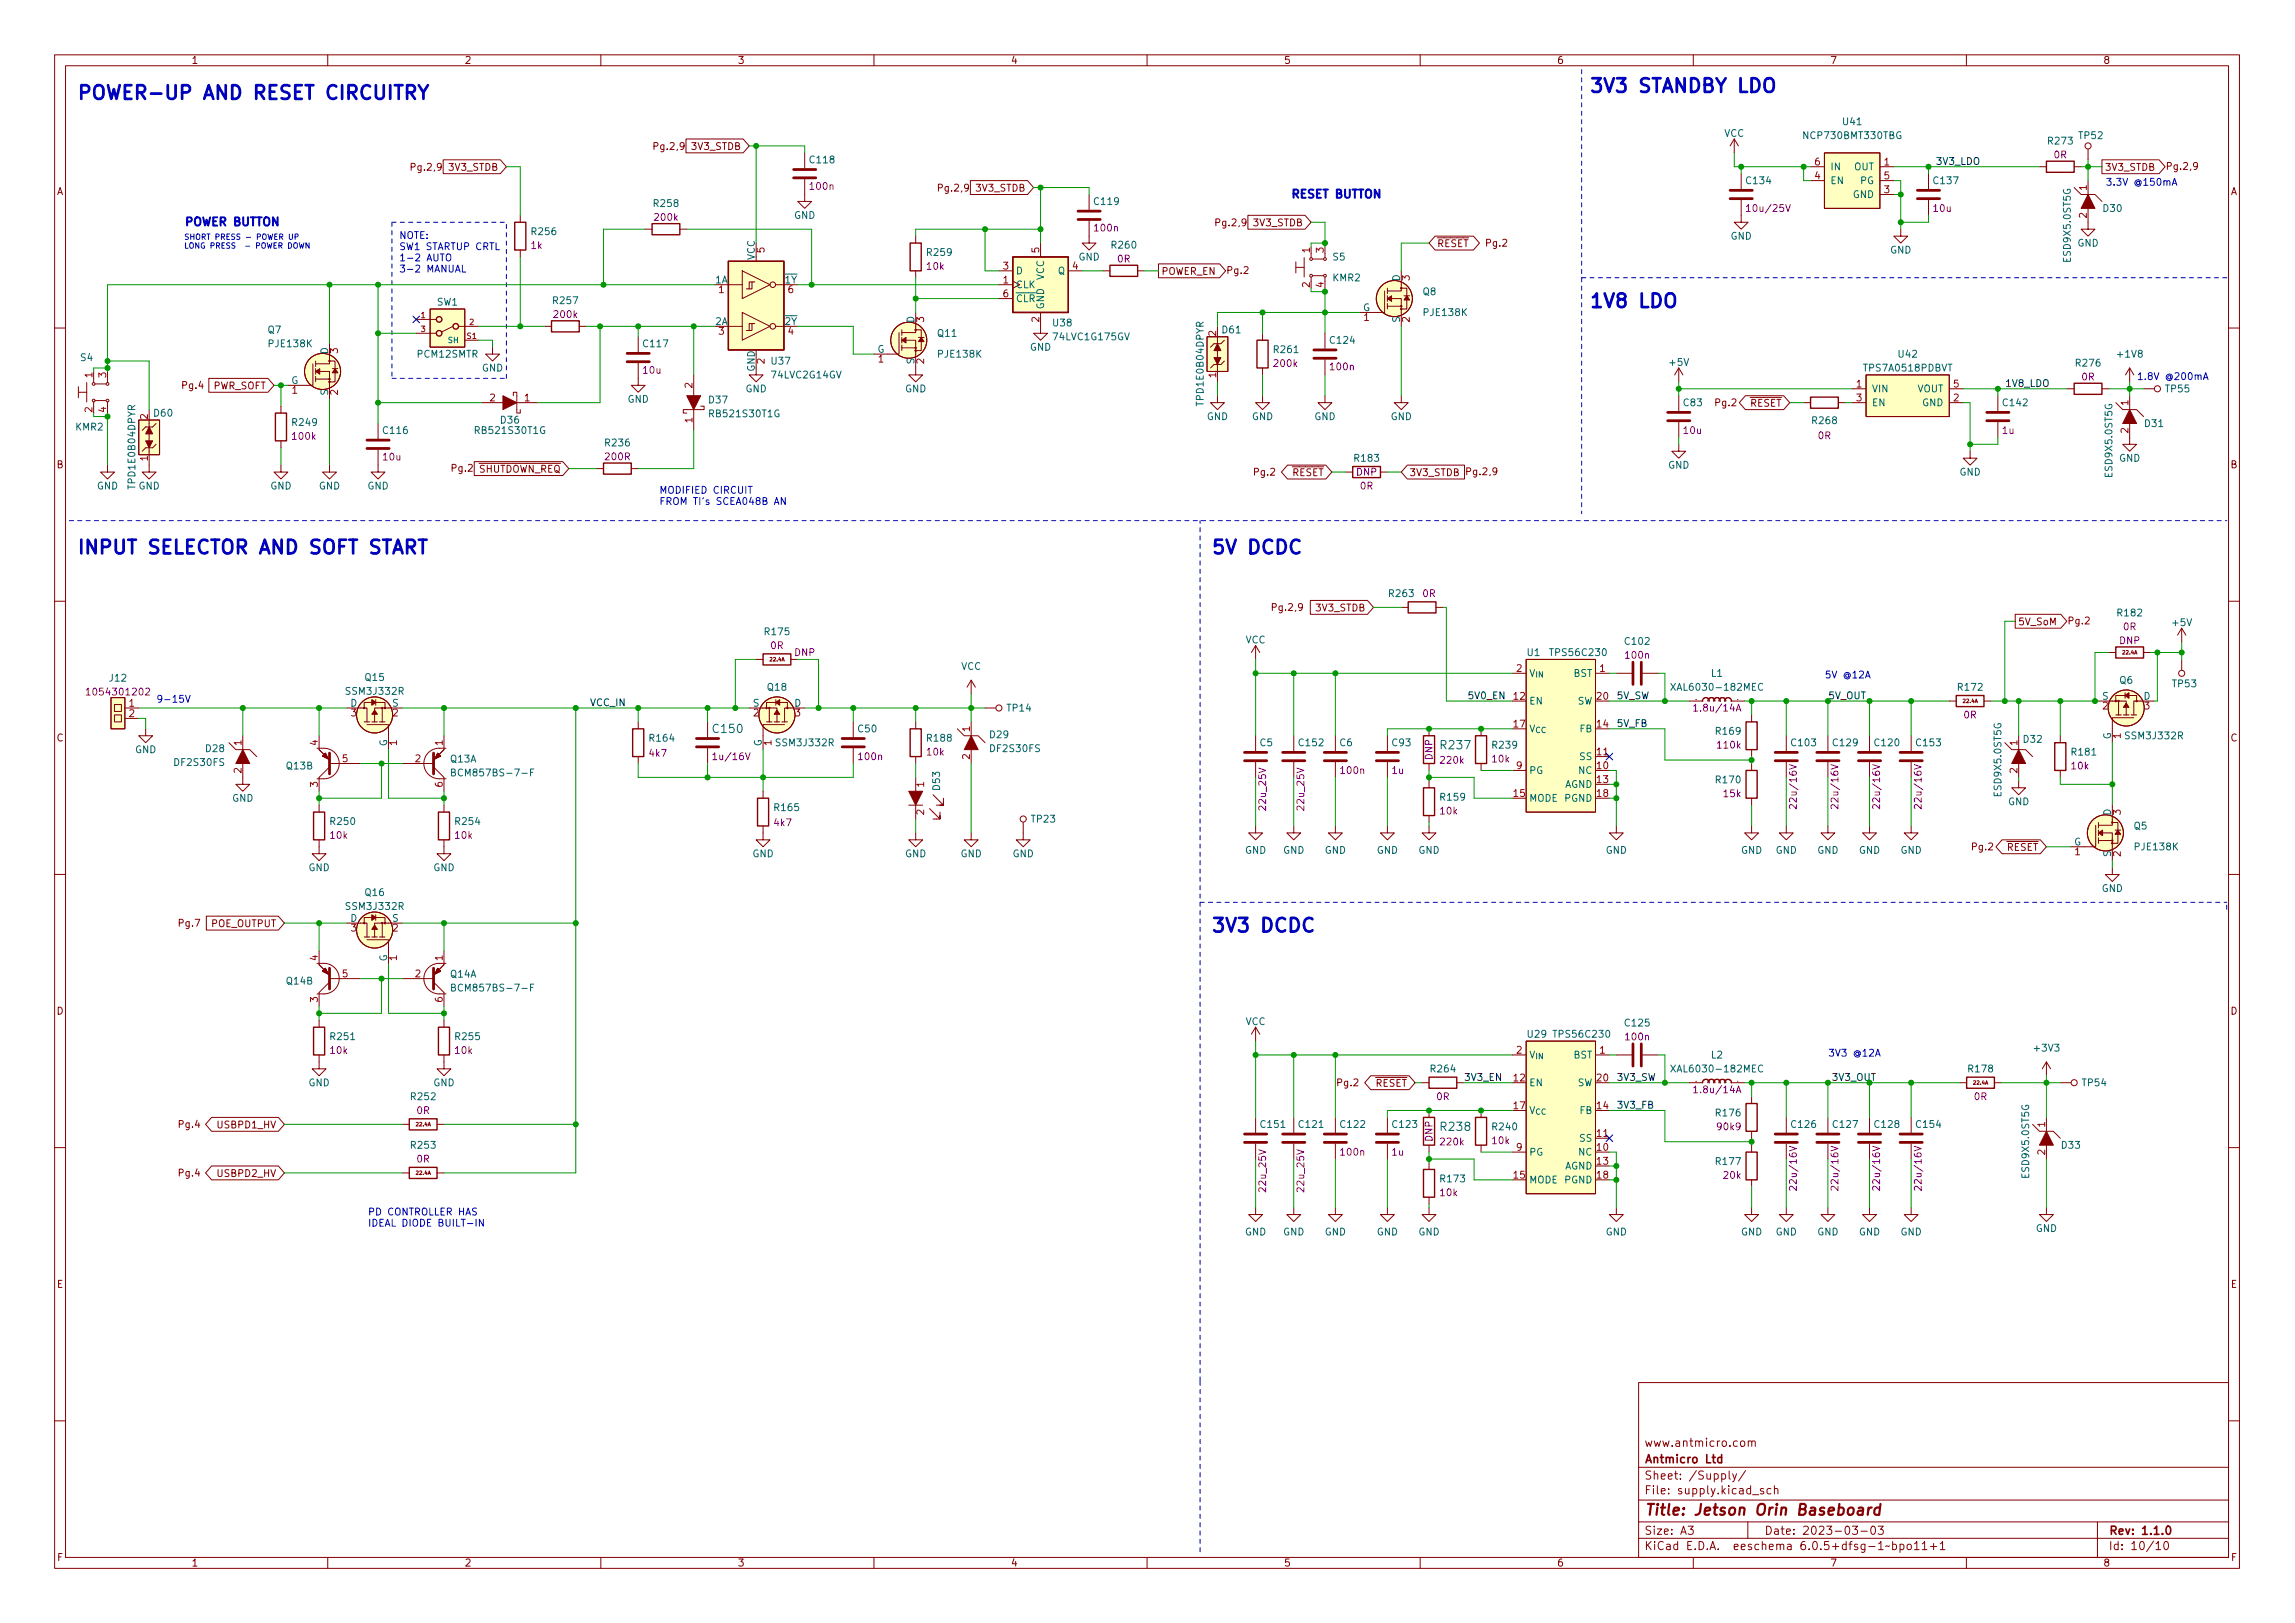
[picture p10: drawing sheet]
<svg xmlns="http://www.w3.org/2000/svg" width="420mm" height="297mm" viewBox="0 0 420 297" stroke-linecap="round" stroke-linejoin="round" font-family="sans-serif">
<defs><g id="words">
<g font-size="3.5" fill="#0000c2">
<text x="290.8" y="16.9">3V3 STANDBY LDO</text>
<text x="14" y="18.2">POWER-UP AND RESET CIRCUITRY</text>
<text x="290.8" y="56.3">1V8 LDO</text>
<text x="14" y="101.4">INPUT SELECTOR AND SOFT START</text>
<text x="221.6" y="101.4">5V DCDC</text>
<text x="221.6" y="170.6">3V3 DCDC</text>
</g>
<text font-size="2.8" fill="#840000" x="301" y="277.3">Title: Jetson Orin Baseboard</text>
<g font-size="2.1" fill="#0000c2">
<text x="33.7" y="41.3">POWER BUTTON</text>
<text x="236.2" y="36.3">RESET BUTTON</text>
</g>
<g font-size="2.1" fill="#006464">
<text x="130.7" y="134.1">C150</text>
<text x="263.9" y="137.1">R237</text>
<text x="263.9" y="207">R238</text>
</g>
<g font-size="2.1" fill="#840000">
<text x="301" y="267.8">Antmicro Ltd</text>
<text x="301" y="264.8">www.antmicro.com</text>
<text x="301" y="273.5">File: supply.kicad_sch</text>
<text x="301" y="270.8">Sheet: /Supply/</text>
<text x="301" y="280.9">Size: A3</text>
<text x="323" y="280.9">Date: 2023-03-03</text>
<text x="386" y="280.9">Rev: 1.1.0</text>
<text x="301" y="283.7">KiCad E.D.A. eeschema 6.0.5+dfsg-1~bpo11+1</text>
<text x="386" y="283.7">Id: 10/10</text>
</g>
<g font-size="1.8" fill="#840000">
<text x="35" y="11.7">1</text>
<text x="85" y="11.7">2</text>
<text x="135" y="11.7">3</text>
<text x="185" y="11.7">4</text>
<text x="235" y="11.7">5</text>
<text x="285" y="11.7">6</text>
<text x="335" y="11.7">7</text>
<text x="385" y="11.7">8</text>
<text x="119.8" y="27.4">Pg.2,9</text>
<text x="126.8" y="27.4">3V3_STDB</text>
<text x="10.3" y="35.7">A</text>
<text x="75.4" y="31.2">Pg.2,9</text>
<text x="82.3" y="31.2">3V3_STDB</text>
<text x="171.9" y="35">Pg.2,9</text>
<text x="178.9" y="35.1">3V3_STDB</text>
<text x="385.3" y="31.2">3V3_STDB</text>
<text x="396.9" y="31.1">Pg.2,9</text>
<text x="408.3" y="35.7">A</text>
<text x="222.7" y="41.4">Pg.2,9</text>
<text x="229.7" y="41.4">3V3_STDB</text>
<text x="263.1" y="45.2">~{RESET} Pg.2</text>
<text x="212.6" y="50.3">POWER_EN</text>
<text x="224.7" y="50.1">Pg.2</text>
<text x="33.4" y="71.2">Pg.4</text>
<text x="38.9" y="71.2">PWR_SOFT</text>
<text x="314.1" y="74.3">Pg.2</text>
<text x="319" y="74.4">~{RESET}</text>
<text x="10.3" y="85.7">B</text>
<text x="82.7" y="86.3">Pg.2~{SHUTDOWN_REQ}</text>
<text x="229.6" y="87">Pg.2</text>
<text x="235.1" y="87.1">~{RESET}</text>
<text x="258" y="87.1">3V3_STDB</text>
<text x="268.6" y="87">Pg.2,9</text>
<text x="408.3" y="85.7">B</text>
<text x="233.1" y="111.8">Pg.2,9</text>
<text x="241.1" y="111.9">3V3_STDB</text>
<text x="369.4" y="114.4">5V_SoM</text>
<text x="378.8" y="114.3">Pg.2</text>
<text x="10.3" y="135.7">C</text>
<text x="408.3" y="135.7">C</text>
<text x="361.1" y="155.6">Pg.2</text>
<text x="365.9" y="155.7">~{RESET}</text>
<text x="32.8" y="169.6">Pg.7</text>
<text x="38.7" y="169.7">POE_OUTPUT</text>
<text x="10.3" y="185.7">D</text>
<text x="408.3" y="185.7">D</text>
<text x="244.9" y="198.8">Pg.2</text>
<text x="250.4" y="198.9">~{RESET}</text>
<text x="32.8" y="206.4">Pg.4</text>
<text x="40" y="206.5">USBPD1_HV</text>
<text x="32.8" y="215.3">Pg.4</text>
<text x="40" y="215.4">USBPD2_HV</text>
<text x="10.4" y="235.7">E</text>
<text x="408.4" y="235.7">E</text>
<text x="10.4" y="285.7">F</text>
<text x="35" y="286.7">1</text>
<text x="85" y="286.7">2</text>
<text x="135" y="286.7">3</text>
<text x="185" y="286.7">4</text>
<text x="235" y="286.7">5</text>
<text x="285" y="286.7">6</text>
<text x="335" y="286.7">7</text>
<text x="385" y="286.7">8</text>
<text x="408.4" y="285.7">F</text>
</g>
<g font-size="1.8" fill="#006464">
<text x="337.5" y="22.9">U41</text>
<text x="148.4" y="29.9">C118</text>
<text x="315.6" y="25">VCC</text>
<text x="330.5" y="25.4">NCP730BMT330TBG</text>
<text x="375.1" y="26.4">R273</text>
<text x="380.7" y="25.4">TP52</text>
<text x="319.8" y="33.7">C134</text>
<text x="335" y="33.7">EN</text>
<text x="335" y="31.2">IN</text>
<text x="339.4" y="31.2">OUT</text>
<text x="340.6" y="33.7">PG</text>
<text x="354.1" y="33.7">C137</text>
<text x="119.8" y="37.9">R258</text>
<text x="145.4" y="40">GND</text>
<text x="200.4" y="37.5">C119</text>
<text x="339.2" y="36.2">GND</text>
<text x="385.1" y="38.8">D30</text>
<text x="97.4" y="43">R256</text>
<text x="138.2" y="47.6" transform="rotate(-90 138.2 47.6)">VCC</text>
<text x="169.8" y="46.8">R259</text>
<text x="197.4" y="47.7">GND</text>
<text x="203.6" y="45.5">R260</text>
<text x="244" y="47.7">S5</text>
<text x="316.8" y="43.9">GND</text>
<text x="346" y="46.4">GND</text>
<text x="379.1" y="47.7" transform="rotate(-90 379.1 47.7)">ESD9X5.0ST5G</text>
<text x="380.3" y="45.1">GND</text>
<text x="130.9" y="51.9">1A</text>
<text x="143" y="51.9">~{1Y}</text>
<text x="185.9" y="52.7">CLK</text>
<text x="185.9" y="50.2">D</text>
<text x="191.1" y="51.3" transform="rotate(-90 191.1 51.3)">VCC</text>
<text x="193.7" y="50.2">Q</text>
<text x="244" y="51.5">KMR2</text>
<text x="256.3" y="51.5" transform="rotate(-90 256.3 51.5)">D</text>
<text x="80" y="55.9">SW1</text>
<text x="101.4" y="55.6">R257</text>
<text x="130.9" y="59.5">2A</text>
<text x="143" y="59.5">~{2Y}</text>
<text x="167.4" y="59.1" transform="rotate(-90 167.4 59.1)">D</text>
<text x="185.9" y="55.3">~{CLR}</text>
<text x="191.1" y="56.7" transform="rotate(-90 191.1 56.7)">GND</text>
<text x="192.9" y="59.7">U38</text>
<text x="249.5" y="56.9">G</text>
<text x="256.3" y="59" transform="rotate(-90 256.3 59)">S</text>
<text x="260.5" y="54">Q8</text>
<text x="260.8" y="57.8">PJE138K</text>
<text x="49.1" y="61">Q7</text>
<text x="49.3" y="63.5">PJE138K</text>
<text x="60.1" y="64.8" transform="rotate(-90 60.1 64.8)">D</text>
<text x="76.5" y="65.4">PCM12SMTR</text>
<text x="117.9" y="63.5">C117</text>
<text x="160.6" y="64.6">G</text>
<text x="171.7" y="61.6">Q11</text>
<text x="171.9" y="65.4">PJE138K</text>
<text x="188.5" y="64.2">GND</text>
<text x="193" y="62.3">74LVC1G175GV</text>
<text x="223.8" y="61">D61</text>
<text x="233.3" y="64.6">R261</text>
<text x="243.6" y="62.9">C124</text>
<text x="347.6" y="65.4">U42</text>
<text x="387.8" y="65.4">+1V8</text>
<text x="14.8" y="66.1">S4</text>
<text x="53.3" y="70.3">G</text>
<text x="88.2" y="68">GND</text>
<text x="136.5" y="71.8">GND</text>
<text x="138.2" y="68" transform="rotate(-90 138.2 68)">GND</text>
<text x="141.3" y="66.7">U37</text>
<text x="141.4" y="69.2">74LVC2G14GV</text>
<text x="165.7" y="71.8">GND</text>
<text x="167.4" y="66.7" transform="rotate(-90 167.4 66.7)">S</text>
<text x="305.7" y="66.9">+5V</text>
<text x="341.4" y="68">TPS7A0518PDBVT</text>
<text x="342.6" y="71.8">VIN</text>
<text x="350.9" y="71.8">VOUT</text>
<text x="380.2" y="67.1">R276</text>
<text x="396.5" y="71.8">TP55</text>
<text x="28.2" y="76.2">D60</text>
<text x="53.6" y="77.9">R249</text>
<text x="60.1" y="72.4" transform="rotate(-90 60.1 72.4)">S</text>
<text x="91.7" y="77.5">D36</text>
<text x="114.9" y="73.7">GND</text>
<text x="129.8" y="73.8">D37</text>
<text x="130.2" y="76.4">RB521S30T1G</text>
<text x="220.3" y="73.7" transform="rotate(-90 220.3 73.7)">TPD1E0B04DPYR</text>
<text x="220.9" y="76.9">GND</text>
<text x="229.2" y="76.9">GND</text>
<text x="240.6" y="76.9">GND</text>
<text x="254.6" y="76.9">GND</text>
<text x="308.3" y="74.3">C83</text>
<text x="331.9" y="77.6">R268</text>
<text x="342.6" y="74.3">EN</text>
<text x="351.9" y="74.3">GND</text>
<text x="366.8" y="74.3">C142</text>
<text x="13.9" y="78.8">KMR2</text>
<text x="70.3" y="79.4">C116</text>
<text x="87.3" y="79.4">RB521S30T1G</text>
<text x="110.9" y="81.7">R236</text>
<text x="392.7" y="78.1">D31</text>
<text x="17.7" y="89.6">GND</text>
<text x="24.8" y="89" transform="rotate(-90 24.8 89)">TPD1E0B04DPYR</text>
<text x="25.3" y="89.6">GND</text>
<text x="49.5" y="89.6">GND</text>
<text x="58.4" y="89.6">GND</text>
<text x="67.2" y="89.6">GND</text>
<text x="248.1" y="84.5">R183</text>
<text x="305.4" y="85.8">GND</text>
<text x="358.7" y="87">GND</text>
<text x="386.7" y="87.1" transform="rotate(-90 386.7 87.1)">ESD9X5.0ST5G</text>
<text x="387.9" y="84.5">GND</text>
<text x="254.4" y="109.3">R263</text>
<text x="387.8" y="112.8">R182</text>
<text x="140.1" y="116.2">R175</text>
<text x="228" y="117.7">VCC</text>
<text x="297.6" y="118">C102</text>
<text x="397.8" y="114.6">+5V</text>
<text x="20.1" y="124.7">J12</text>
<text x="66.9" y="124.6">Q15</text>
<text x="175.9" y="122.6">VCC</text>
<text x="279.6" y="120.1">U1</text>
<text x="284.1" y="120.1">TPS56C230</text>
<text x="288.1" y="123.9">BST</text>
<text x="313.3" y="123.9">L1</text>
<text x="388.1" y="125.1">Q6</text>
<text x="397.8" y="125.8">TP53</text>
<text x="63.6" y="127.1">SSM3J332R</text>
<text x="64.1" y="129.3">D</text>
<text x="71.8" y="129.3">S</text>
<text x="137.8" y="129.3">S</text>
<text x="140.6" y="126.4">Q18</text>
<text x="145.4" y="129.3">D</text>
<text x="184.4" y="130.2">TP14</text>
<text x="279.9" y="128.9">EN</text>
<text x="288.7" y="128.9">SW</text>
<text x="306.9" y="126.4">XAL6030-182MEC</text>
<text x="358.6" y="126.4">R172</text>
<text x="384.9" y="128.1">S</text>
<text x="392.4" y="128.1">D</text>
<text x="24.7" y="137.8">GND</text>
<text x="37.7" y="137.6">D28</text>
<text x="70.9" y="136.6" transform="rotate(-90 70.9 136.6)">G</text>
<text x="119" y="135.7">R164</text>
<text x="139.4" y="136.6" transform="rotate(-90 139.4 136.6)">G</text>
<text x="142.3" y="136.6">SSM3J332R</text>
<text x="157.1" y="134">C50</text>
<text x="169.8" y="135.7">R188</text>
<text x="181.3" y="135.1">D29</text>
<text x="181.4" y="137.6">DF2S30FS</text>
<text x="230.7" y="136.6">C5</text>
<text x="237.9" y="136.6">C152</text>
<text x="245.3" y="136.6">C6</text>
<text x="254.9" y="136.6">C93</text>
<text x="273.3" y="137">R239</text>
<text x="289.2" y="134">FB</text>
<text x="314.3" y="134.5">R169</text>
<text x="328.1" y="136.6">C103</text>
<text x="335.7" y="136.6">C129</text>
<text x="343.3" y="136.6">C120</text>
<text x="350.9" y="136.6">C153</text>
<text x="370.5" y="135.9">D32</text>
<text x="386.5" y="135.3" transform="rotate(-90 386.5 135.3)">G</text>
<text x="389.3" y="135.3">SSM3J332R</text>
<text x="32.1" y="140.2">DF2S30FS</text>
<text x="52.5" y="140.8">Q13B</text>
<text x="82.5" y="139.5">Q13A</text>
<text x="83.8" y="142.1">BCM857BS-7-F</text>
<text x="279.9" y="141.6">PG</text>
<text x="289" y="141.6">NC</text>
<text x="289.2" y="139.1">SS</text>
<text x="314.3" y="143.3">R170</text>
<text x="379.4" y="138.3">R181</text>
<text x="42.5" y="146.7">GND</text>
<text x="141.9" y="148.4">R165</text>
<text x="172.1" y="144.6" transform="rotate(-90 172.1 144.6)">D53</text>
<text x="263.8" y="146.5">R159</text>
<text x="279.9" y="146.7">MODE</text>
<text x="286.4" y="144.2">AGND</text>
<text x="286.5" y="146.7">PGND</text>
<text x="366.4" y="145.5" transform="rotate(-90 366.4 145.5)">ESD9X5.0ST5G</text>
<text x="367.6" y="147.4">GND</text>
<text x="386.5" y="149.3" transform="rotate(-90 386.5 149.3)">D</text>
<text x="60.6" y="151">R250</text>
<text x="83.5" y="151">R254</text>
<text x="188.9" y="150.5">TP23</text>
<text x="379.7" y="154.7">G</text>
<text x="390.7" y="151.8">Q5</text>
<text x="391" y="155.6">PJE138K</text>
<text x="56.5" y="159.4">GND</text>
<text x="79.3" y="159.4">GND</text>
<text x="137.7" y="156.9">GND</text>
<text x="165.7" y="156.9">GND</text>
<text x="175.8" y="156.9">GND</text>
<text x="185.4" y="156.9">GND</text>
<text x="227.9" y="156.2">GND</text>
<text x="234.9" y="156.2">GND</text>
<text x="242.5" y="156.2">GND</text>
<text x="252" y="156.2">GND</text>
<text x="259.7" y="156.2">GND</text>
<text x="293.9" y="156.2">GND</text>
<text x="318.7" y="156.2">GND</text>
<text x="325.1" y="156.2">GND</text>
<text x="332.7" y="156.2">GND</text>
<text x="340.3" y="156.2">GND</text>
<text x="347.9" y="156.2">GND</text>
<text x="386.5" y="156.8" transform="rotate(-90 386.5 156.8)">S</text>
<text x="63.6" y="166.5">SSM3J332R</text>
<text x="66.9" y="164">Q16</text>
<text x="384.7" y="163.2">GND</text>
<text x="64.1" y="168.7">D</text>
<text x="71.8" y="168.7">S</text>
<text x="70.9" y="176" transform="rotate(-90 70.9 176)">G</text>
<text x="82.5" y="178.9">Q14A</text>
<text x="52.5" y="180.2">Q14B</text>
<text x="83.8" y="181.4">BCM857BS-7-F</text>
<text x="60.6" y="190.3">R251</text>
<text x="83.5" y="190.3">R255</text>
<text x="228" y="187.6">VCC</text>
<text x="279.7" y="189.9">U29</text>
<text x="284.7" y="189.9">TPS56C230</text>
<text x="297.6" y="187.9">C125</text>
<text x="262" y="196.3">R264</text>
<text x="288.1" y="193.7">BST</text>
<text x="306.9" y="196.3">XAL6030-182MEC</text>
<text x="313.3" y="193.7">L2</text>
<text x="360.5" y="196.3">R178</text>
<text x="372.6" y="192.4">+3V3</text>
<text x="56.5" y="198.8">GND</text>
<text x="75.4" y="201.3">R252</text>
<text x="79.3" y="198.8">GND</text>
<text x="279.9" y="198.8">EN</text>
<text x="288.7" y="198.8">SW</text>
<text x="289.2" y="203.9">FB</text>
<text x="381.3" y="198.8">TP54</text>
<text x="230.9" y="206.4">C151</text>
<text x="237.9" y="206.4">C121</text>
<text x="245.5" y="206.4">C122</text>
<text x="255" y="206.4">C123</text>
<text x="273.3" y="206.8">R240</text>
<text x="289.2" y="209">SS</text>
<text x="314.3" y="204.3">R176</text>
<text x="328.1" y="206.4">C126</text>
<text x="335.7" y="206.4">C127</text>
<text x="343.3" y="206.4">C128</text>
<text x="350.9" y="206.4">C154</text>
<text x="75.4" y="210.2">R253</text>
<text x="279.9" y="211.5">PG</text>
<text x="286.4" y="214">AGND</text>
<text x="289" y="211.5">NC</text>
<text x="314.3" y="213.2">R177</text>
<text x="371.5" y="215.3" transform="rotate(-90 371.5 215.3)">ESD9X5.0ST5G</text>
<text x="377.5" y="210.2">D33</text>
<text x="263.8" y="216.4">R173</text>
<text x="279.9" y="216.6">MODE</text>
<text x="286.5" y="216.6">PGND</text>
<text x="227.9" y="226.1">GND</text>
<text x="234.9" y="226.1">GND</text>
<text x="242.5" y="226.1">GND</text>
<text x="252" y="226.1">GND</text>
<text x="259.7" y="226.1">GND</text>
<text x="293.9" y="226.1">GND</text>
<text x="318.7" y="226.1">GND</text>
<text x="325.1" y="226.1">GND</text>
<text x="332.7" y="226.1">GND</text>
<text x="340.3" y="226.1">GND</text>
<text x="347.9" y="226.1">GND</text>
<text x="372.7" y="225.5">GND</text>
</g>
<g font-size="1.8" fill="#840084">
<text x="376.1" y="29">0R</text>
<text x="148.4" y="34.7">100n</text>
<text x="120" y="40.4">200k</text>
<text x="320.3" y="38.8">10u/25V</text>
<text x="354" y="38.8">10u</text>
<text x="97.2" y="45.6">1k</text>
<text x="200.5" y="42.4">100n</text>
<text x="169.7" y="49.4">10k</text>
<text x="204.6" y="48">0R</text>
<text x="101.5" y="58.2">200k</text>
<text x="117.8" y="68.4">10u</text>
<text x="233.4" y="67.1">200k</text>
<text x="243.7" y="67.8">100n</text>
<text x="381.1" y="69.6">0R</text>
<text x="53.7" y="80.5">100k</text>
<text x="308.3" y="79.4">10u</text>
<text x="332.9" y="80.4">0R</text>
<text x="366.6" y="79.4">1u</text>
<text x="70.2" y="84.3">10u</text>
<text x="110.9" y="84.2">200R</text>
<text x="248.3" y="87">DNP</text>
<text x="249.1" y="89.6">0R</text>
<text x="260.5" y="109.3">0R</text>
<text x="141.1" y="118.8">0R</text>
<text x="388" y="117.9">DNP</text>
<text x="388.8" y="115.3">0R</text>
<text x="145.5" y="120.1">DNP</text>
<text x="297.7" y="120.5">100n</text>
<text x="16.7" y="127.3">1054301202</text>
<text x="310.7" y="130.2">1.8u/14A</text>
<text x="359.5" y="131.5">0R</text>
<text x="314.5" y="137">110k</text>
<text x="118.9" y="138.5">4k7</text>
<text x="131" y="139.1">1u/16V</text>
<text x="157.3" y="139.1">100n</text>
<text x="169.7" y="138.3">10k</text>
<text x="245.6" y="141.6">100n</text>
<text x="254.9" y="141.6">1u</text>
<text x="262.3" y="139.1" transform="rotate(-90 262.3 139.1)">DNP</text>
<text x="263.8" y="139.8">220k</text>
<text x="273.3" y="139.5">10k</text>
<text x="379.3" y="140.8">10k</text>
<text x="231.8" y="148.1" transform="rotate(-90 231.8 148.1)">22u_25V</text>
<text x="238.8" y="148.1" transform="rotate(-90 238.8 148.1)">22u_25V</text>
<text x="263.7" y="149.1">10k</text>
<text x="315.6" y="145.9">15k</text>
<text x="328.9" y="147.4" transform="rotate(-90 328.9 147.4)">22u/16V</text>
<text x="336.5" y="147.4" transform="rotate(-90 336.5 147.4)">22u/16V</text>
<text x="344.2" y="147.4" transform="rotate(-90 344.2 147.4)">22u/16V</text>
<text x="351.8" y="147.4" transform="rotate(-90 351.8 147.4)">22u/16V</text>
<text x="60.5" y="153.5">10k</text>
<text x="83.4" y="153.5">10k</text>
<text x="141.8" y="151.2">4k7</text>
<text x="297.7" y="190.4">100n</text>
<text x="60.5" y="192.9">10k</text>
<text x="83.4" y="192.9">10k</text>
<text x="76.3" y="203.9">0R</text>
<text x="263" y="201.3">0R</text>
<text x="310.7" y="200.1">1.8u/14A</text>
<text x="361.5" y="201.3">0R</text>
<text x="262.3" y="208.9" transform="rotate(-90 262.3 208.9)">DNP</text>
<text x="263.8" y="209.6">220k</text>
<text x="273.3" y="209.4">10k</text>
<text x="314.5" y="206.8">90k9</text>
<text x="76.3" y="212.8">0R</text>
<text x="245.6" y="211.5">100n</text>
<text x="254.9" y="211.5">1u</text>
<text x="315.6" y="215.7">20k</text>
<text x="231.8" y="217.9" transform="rotate(-90 231.8 217.9)">22u_25V</text>
<text x="238.8" y="217.9" transform="rotate(-90 238.8 217.9)">22u_25V</text>
<text x="263.7" y="218.9">10k</text>
<text x="328.9" y="217.2" transform="rotate(-90 328.9 217.2)">22u/16V</text>
<text x="336.5" y="217.2" transform="rotate(-90 336.5 217.2)">22u/16V</text>
<text x="344.2" y="217.2" transform="rotate(-90 344.2 217.2)">22u/16V</text>
<text x="351.8" y="217.2" transform="rotate(-90 351.8 217.2)">22u/16V</text>
</g>
<g font-size="1.8" fill="#a90000">
<text x="332.2" y="32.8">4</text>
<text x="332.2" y="30.3">6</text>
<text x="344.9" y="30.3">1</text>
<text x="344.9" y="35.3">3</text>
<text x="344.9" y="32.8">5</text>
<text x="382" y="34.8" transform="rotate(-90 382 34.8)">1</text>
<text x="382" y="39.9" transform="rotate(-90 382 39.9)">2</text>
<text x="140" y="46.2" transform="rotate(-90 140 46.2)">5</text>
<text x="190.2" y="46.2" transform="rotate(-90 190.2 46.2)">5</text>
<text x="239.8" y="46.2" transform="rotate(-90 239.8 46.2)">1</text>
<text x="242.3" y="46.2" transform="rotate(-90 242.3 46.2)">3</text>
<text x="131.6" y="53.6">1</text>
<text x="144.3" y="53.6">6</text>
<text x="183.7" y="51.9">1</text>
<text x="183.7" y="49.3">3</text>
<text x="196.4" y="49.3">4</text>
<text x="239.8" y="52.6" transform="rotate(-90 239.8 52.6)">2</text>
<text x="242.3" y="52.6" transform="rotate(-90 242.3 52.6)">4</text>
<text x="258.1" y="51.3" transform="rotate(-90 258.1 51.3)">3</text>
<text x="169.2" y="58.9" transform="rotate(-90 169.2 58.9)">3</text>
<text x="183.7" y="54.4">6</text>
<text x="190.2" y="58.9" transform="rotate(-90 190.2 58.9)">2</text>
<text x="249.7" y="58.7">1</text>
<text x="258.1" y="58.9" transform="rotate(-90 258.1 58.9)">2</text>
<text x="61.8" y="64.7" transform="rotate(-90 61.8 64.7)">3</text>
<text x="131.6" y="61.3">3</text>
<text x="144.3" y="61.3">4</text>
<text x="222.6" y="61.5" transform="rotate(-90 222.6 61.5)">2</text>
<text x="16.9" y="69.1" transform="rotate(-90 16.9 69.1)">1</text>
<text x="19.4" y="69.1" transform="rotate(-90 19.4 69.1)">3</text>
<text x="126.7" y="71" transform="rotate(-90 126.7 71)">2</text>
<text x="140" y="66.6" transform="rotate(-90 140 66.6)">2</text>
<text x="160.8" y="66.3">1</text>
<text x="169.2" y="66.6" transform="rotate(-90 169.2 66.6)">2</text>
<text x="222.6" y="69.1" transform="rotate(-90 222.6 69.1)">1</text>
<text x="339.9" y="70.9">1</text>
<text x="357.6" y="70.9">5</text>
<text x="16.9" y="75.5" transform="rotate(-90 16.9 75.5)">2</text>
<text x="19.4" y="75.5" transform="rotate(-90 19.4 75.5)">4</text>
<text x="27.1" y="76.7" transform="rotate(-90 27.1 76.7)">2</text>
<text x="53.5" y="72">1</text>
<text x="61.8" y="72.3" transform="rotate(-90 61.8 72.3)">2</text>
<text x="89.7" y="73.4">2</text>
<text x="96" y="73.4">1</text>
<text x="126.7" y="77.4" transform="rotate(-90 126.7 77.4)">1</text>
<text x="339.9" y="73.4">3</text>
<text x="357.6" y="73.4">2</text>
<text x="389.6" y="74.2" transform="rotate(-90 389.6 74.2)">1</text>
<text x="389.6" y="79.3" transform="rotate(-90 389.6 79.3)">2</text>
<text x="27.1" y="84.3" transform="rotate(-90 27.1 84.3)">1</text>
<text x="277.6" y="123">2</text>
<text x="292.9" y="123">1</text>
<text x="23.6" y="129.3">1</text>
<text x="23.6" y="131.2">2</text>
<text x="64.3" y="131.1">3</text>
<text x="71.9" y="131.1">2</text>
<text x="137.9" y="131.1">2</text>
<text x="145.6" y="131.1">3</text>
<text x="277.1" y="128.1">12</text>
<text x="292.4" y="128.1">20</text>
<text x="385" y="129.8">2</text>
<text x="392.6" y="129.8">3</text>
<text x="44.2" y="136.4" transform="rotate(-90 44.2 136.4)">1</text>
<text x="58.2" y="136.4" transform="rotate(-90 58.2 136.4)">4</text>
<text x="72.6" y="136.4" transform="rotate(-90 72.6 136.4)">1</text>
<text x="81" y="136.4" transform="rotate(-90 81 136.4)">1</text>
<text x="141.2" y="136.4" transform="rotate(-90 141.2 136.4)">1</text>
<text x="177.5" y="133.9" transform="rotate(-90 177.5 133.9)">1</text>
<text x="277.1" y="133.1">17</text>
<text x="292.4" y="133.1">14</text>
<text x="369.3" y="136.4" transform="rotate(-90 369.3 136.4)">1</text>
<text x="388.2" y="135.1" transform="rotate(-90 388.2 135.1)">1</text>
<text x="44.2" y="141.5" transform="rotate(-90 44.2 141.5)">2</text>
<text x="62.7" y="139.5">5</text>
<text x="76" y="139.5">2</text>
<text x="177.5" y="139" transform="rotate(-90 177.5 139)">2</text>
<text x="277.6" y="140.8">9</text>
<text x="292.4" y="140.8">10</text>
<text x="292.4" y="138.2">11</text>
<text x="292.4" y="143.3">13</text>
<text x="369.3" y="141.5" transform="rotate(-90 369.3 141.5)">2</text>
<text x="58.2" y="144" transform="rotate(-90 58.2 144)">3</text>
<text x="81" y="144" transform="rotate(-90 81 144)">6</text>
<text x="169.2" y="149.1" transform="rotate(-90 169.2 149.1)">2</text>
<text x="169.2" y="144" transform="rotate(-90 169.2 144)">1</text>
<text x="277.1" y="145.8">15</text>
<text x="292.4" y="145.8">18</text>
<text x="388.2" y="149.1" transform="rotate(-90 388.2 149.1)">3</text>
<text x="379.9" y="156.5">1</text>
<text x="388.2" y="156.7" transform="rotate(-90 388.2 156.7)">2</text>
<text x="64.3" y="170.5">3</text>
<text x="71.9" y="170.5">2</text>
<text x="58.2" y="175.8" transform="rotate(-90 58.2 175.8)">4</text>
<text x="62.7" y="178.9">5</text>
<text x="72.6" y="175.8" transform="rotate(-90 72.6 175.8)">1</text>
<text x="76" y="178.9">2</text>
<text x="81" y="175.8" transform="rotate(-90 81 175.8)">1</text>
<text x="58.2" y="183.4" transform="rotate(-90 58.2 183.4)">3</text>
<text x="81" y="183.4" transform="rotate(-90 81 183.4)">6</text>
<text x="277.1" y="197.9">12</text>
<text x="277.6" y="192.8">2</text>
<text x="292.4" y="197.9">20</text>
<text x="292.9" y="192.8">1</text>
<text x="277.1" y="203">17</text>
<text x="292.4" y="203">14</text>
<text x="292.4" y="208.1">11</text>
<text x="374.4" y="206.3" transform="rotate(-90 374.4 206.3)">1</text>
<text x="277.1" y="215.7">15</text>
<text x="277.6" y="210.6">9</text>
<text x="292.4" y="210.6">10</text>
<text x="292.4" y="213.1">13</text>
<text x="292.4" y="215.7">18</text>
<text x="374.4" y="211.3" transform="rotate(-90 374.4 211.3)">2</text>
</g>
<g font-size="1.8" fill="#0f0f0f">
<text x="354.3" y="30.2">3V3_LDO</text>
<text x="367" y="70.8">1V8_LDO</text>
<text x="107.9" y="129.2">VCC_IN</text>
<text x="268.6" y="128">5V0_EN</text>
<text x="295.9" y="128">5V_SW</text>
<text x="295.9" y="133">5V_FB</text>
<text x="268" y="197.8">3V3_EN</text>
<text x="295.9" y="197.8">3V3_SW</text>
<text x="295.9" y="202.9">3V3_FB</text>
</g>
<g font-size="1.8" fill="#0000c2">
<text x="385.4" y="34">3.3V @150mA</text>
<text x="73" y="43.7">NOTE:</text>
<text x="73" y="45.8">SW1 STARTUP CRTL</text>
<text x="73" y="47.8">1-2 AUTO</text>
<text x="73" y="49.9">3-2 MANUAL</text>
<text x="391.2" y="69.5">1.8V @200mA</text>
<text x="120.6" y="90.3">MODIFIED CIRCUIT</text>
<text x="120.6" y="92.4">FROM TI's SCEA048B AN</text>
<text x="334" y="124.1">5V @12A</text>
<text x="28.6" y="128.6">9-15V</text>
<text x="334.6" y="193.4">3V3 @12A</text>
<text x="67.3" y="222.4">PD CONTROLLER HAS</text>
<text x="67.3" y="224.5">IDEAL DIODE BUILT-IN</text>
</g>
<g font-size="1.8" fill="#009600">
<text x="334.6" y="128">5V_OUT</text>
<text x="335.3" y="197.8">3V3_OUT</text>
</g>
<g font-size="1.4" fill="#0000c2">
<text x="33.7" y="43.9">SHORT PRESS - POWER UP</text>
<text x="33.7" y="45.5">LONG PRESS - POWER DOWN</text>
</g>
<g font-size="1.4" fill="#a90000">
<text x="77.1" y="58.2">1</text>
<text x="86" y="59.5">2</text>
<text x="77.1" y="60.7">3</text>
<text x="85.5" y="62">S1</text>
</g>
<text font-size="1.4" fill="#006464" x="82.1" y="62.8">SH</text>
<g font-size=".9" fill="#840000">
<text x="388.6" y="119.8">22.4A</text>
<text x="141" y="121">22.4A</text>
<text x="359.4" y="128.6">22.4A</text>
<text x="361.3" y="198.5">22.4A</text>
<text x="76.2" y="206.1">22.4A</text>
<text x="76.2" y="215">22.4A</text>
</g>
</g></defs>
<g fill="none" stroke="#840000" stroke-width=".18">
<path d="M10 10h400v277h-400zM12 12h396v273h-396zM60 10v2M110 10v2M160 10v2M210 10v2M260 10v2M310 10v2M360 10v2M81.1 29.2h10.5l1.1 1.3-1.1 1.3h-10.5zM95.2 39.4v1.3M125.6 25.4h10.4l1.2 1.3-1.2 1.3h-10.4z"/>
<path d="M147.3 32.8v4.1h1.3l-1.3 1.2-1.3-1.2h1.3M147.3 28v2.8M177.7 33.1h10.4l1.1 1.2-1.1 1.3h-10.4zM199.4 35.6v2.8M228.5 39.4h10.4l1.1 1.3-1.1 1.2h-10.4zM317.5 25.4l-.8 1.3M317.5 25.4v2.6M317.5 25.4l.8 1.3M318.8 36.6v4.1h-1.3l1.3 1.2 1.2-1.2h-1.2M318.8 31.8v2.8M331.5 30.5h2.5M331.5 33.1h2.5"/>
<path d="M334 28h10.2v10.1h-10.2zM344.2 30.5h2.5M344.2 35.6h2.5M344.2 33.1h2.5M353.1 31.8v2.8M353.1 36.6v2.8M373.4 30.5h1.2M379.7 34.3l1.3 1.3h2.5l1.3 1.3M379.7 30.5h1.3M382.3 38.1v3.8h-1.3l1.3 1.3 1.2-1.3h-1.2M382.3 27.3v1.9M382.3 33.1v2.5"/>
<path d="M384.8 29.2h10.5l1.1 1.3-1.1 1.3h-10.5zM76.2 58.5h3.7M78.7 56.6h6.4v6.9h-6.4zM82.9 59.7l-2 1M83.9 59.7h3.7M95.2 45.8v1.2M99.7 59.7h1.3M106 59.7h1.3M118.1 41.9h1.3M124.5 41.9h1.2M133.3 59.7h2.6M133.3 52.1h2.6"/>
<path d="M135.9 57.2l5.1 2.5-5.1 2.6zM135.9 49.6l5.1 2.5-5.1 2.5zM137.7 59.2h-.5v1.3h-.5M137.7 51.6h-.5v1.3h-.5M138.2 59.2h-.5v1.3h-.5M138.2 51.6h-.5v1.3h-.5M142 59.7h1.5M142 52.1h1.5M167.6 57.2v3.7h-2.5M167.6 43.2v1.3M167.6 49.6v1.2M182.9 52.1h2.5"/>
<path d="M182.9 49.6h2.5M182.9 54.6h2.5M190.5 57.2v3.8h1.3l-1.3 1.3-1.3-1.3h1.3M190.5 44.5v2.5M195.6 49.6h2.5M199.4 40.4v4.1h1.3l-1.3 1.3-1.3-1.3h1.3M201.9 49.6h1.3M208.3 49.6h1.2M212.1 48.3h11.2l1.1 1.3-1.1 1.2h-11.2zM222.9 59.7v10.2M237.2 47.9v2M237.2 48.9h1.6"/>
<path d="M238.8 47.2v3.5M240 46.4v.8M240 50.7v.8M240.3 50.5h1.9M240.3 47.4h1.9M242.6 46.4v.8M242.6 50.7v.8M253.5 53.2v4h-4.6M254 54.6h2.5v5.1M254 52.7v1.1M254 54.1v1.1M254 55.5v1.1"/>
<path d="M254 56h2.5M256.4 52.7h1.2v3.9h-1.2M256.5 49.6v3.6h-2.5M257 54.1h1.1M262.7 43.2h7l1.2 1.3-1.2 1.3h-7l-1.1-1.3zM348 41.9v1.3h1.2l-1.2 1.3-1.3-1.3h1.3M10 60h2M14.4 70.8v2M14.4 71.8h1.5M15.9 70v3.6M17.1 69.3v.7M17.1 73.6v.7"/>
<path d="M17.4 73.3h1.9M17.4 70.3h1.9M19.7 69.3v.7M19.7 73.6v.7M25.4 76.9h3.8v6.3h-3.8zM27.3 75v11.4h1.3l-1.3 1.3-1.3-1.3h1.3M28.6 77.5l-.7 .6h-1.2l-.7 .7M38.2 69.3h10.9l1.1 1.2-1.1 1.3h-10.9zM51.4 74.3v1.3M57.3 66.6v3.9h-4.6M57.8 68h2.5v5.1M57.8 69.4h2.5"/>
<path d="M57.8 66.1v1M57.8 67.5v1M57.8 68.9v1M60.2 66.1h1.1v3.8h-1.1M60.3 62.9v3.7h-2.5M60.8 67.5h1M69.2 77.5v2.8M76.2 61h3.7M85.1 62.3h2.5M88.3 73.7h3.8M90.2 63.5v1.3h1.2l-1.2 1.3-1.3-1.3h1.3M94 72.4v-.6h.6v3.8h.6v-.6"/>
<path d="M94.6 73.7h3.8M116.8 66.5v4h1.3l-1.3 1.3-1.2-1.3h1.2M116.8 61.6v2.8M127 68.6v3.8M127 75v3.8M128.3 74.3h.6v.7h-3.8v.6h.6M138.4 67.3v1.3h1.3l-1.3 1.3-1.2-1.3h1.2M164.6 60.9v3.9h-4.6M165.1 62.3h2.5v6.3h1.3l-1.3 1.3-1.2-1.3h1.2M165.1 63.7h2.5M165.1 60.4v1M165.1 61.8v1"/>
<path d="M165.1 63.2v1M167.5 60.4h1.2v3.8h-1.2M168.1 61.8h1.1M221 61.6h3.8v6.4h-3.8zM222.9 72.4v1.3h1.3l-1.3 1.3-1.3-1.3h1.3M224.2 66.1l-.7 .6h-1.3l-.6 .6M224.2 62.3l-.7 .6h-1.3l-.6 .6M231.1 72.4v1.3h1.3l-1.3 1.3-1.2-1.3h1.2M231.1 61v1.3M231.1 67.3v1.3M242.6 72.4v1.3h1.2l-1.2 1.3-1.3-1.3h1.3M242.6 61v2.8"/>
<path d="M242.6 65.8v2.8M256.5 72.4v1.3h1.3l-1.3 1.3-1.2-1.3h1.2M307.3 67.3v2.6M307.3 72.4v2.8M307.3 77.3v2.7M307.3 67.3l-.7 1.3M307.3 67.3l.8 1.3M319.5 72.4h7l1.2 1.3-1.2 1.3h-7l-1.1-1.3zM330.2 73.7h1.3M336.5 73.7h1.3M339.1 73.7h2.5M339.1 71.2h2.5"/>
<path d="M341.6 68.6h15.3v7.6h-15.3zM356.9 73.7h2.5M356.9 71.2h2.5M365.8 72.4v2.8M365.8 77.3v2.7M378.5 71.2h1.2M384.8 71.2h1.3M387.3 73.7l1.3 1.3h2.6l1.2 1.2M389.9 77.5v3.8h-1.3l1.3 1.3 1.3-1.3h-1.3M389.9 67.3l-.8 1.3M389.9 67.3v2.6M389.9 72.4v2.6"/>
<path d="M389.9 67.3l.8 1.3M392.4 71.2h1.9M408 60h2M19.7 85.1v1.3h1.3l-1.3 1.3-1.3-1.3h1.3M28.6 81.3l-.7 .7h-1.2l-.7 .6M51.4 85.1v1.3h1.3l-1.3 1.3-1.2-1.3h1.2M51.4 80.7v1.3M60.3 85.1v1.3h1.3l-1.3 1.3-1.2-1.3h1.2M69.2 82.3v4.1h1.3l-1.3 1.3-1.3-1.3h1.3M86.8 84.5h16.2l1.1 1.3-1.1 1.2h-16.2zM109.2 85.8h1.3M115.6 85.8h1.2"/>
<path d="M235.7 85.1h7l1.1 1.3-1.1 1.3h-7l-1.1-1.3zM246.4 86.4h1.2M252.7 86.4h1.3M257.7 85.1h10.4v2.6h-10.4l-1.2-1.3zM307.3 81.3v1.3h1.3l-1.3 1.3-1.2-1.3h1.2M360.7 82.6v1.3h1.2l-1.2 1.2-1.3-1.2h1.3M10 110h2M229.9 118.1v2.6M229.9 118.1l-.8 1.3M229.9 118.1l.7 1.3M239.9 109.9h10.4l1.2 1.3-1.2 1.2h-10.4zM256.5 111.2h1.3"/>
<path d="M262.9 111.2h1.3M368.9 112.4h8.4l1.1 1.3-1.1 1.3h-8.4zM386.1 119.4h1.2M392.4 119.4h1.3M399.4 115v2.5M399.4 115l-.7 1.2M399.4 115l.8 1.2M408 110h2M20.3 127.7h2.6v5.7h-2.6zM21 130.8h1.2v1.3h-1.2zM21 128.9h1.2v1.3h-1.2zM22.9 129.6h2.5"/>
<path d="M22.9 131.5h2.5M26.7 133.4v1.3h1.2l-1.2 1.2-1.3-1.2h1.3M41.9 135.9l1.3 1.3h2.5l1.3 1.3M44.4 139.7v3.8h-1.2l1.2 1.3 1.3-1.3h-1.3M44.4 134.7v2.5M58 136.9h1.3a2.79 2.79 0 0 1 2.8 2.8 2.79 2.79 0 0 1-2.8 2.8h-1.3M58.4 134.7v2.5l1.9 1.9M60.3 139.7h5.7M63.5 129.6h3.7v2.5M66.7 129.7v-1.1h3.8v1.1M66.7 132.1h1M67.2 132.6h3.9v4.6"/>
<path d="M68.1 132.1h1M68.8 128.1v1M69.5 132.1h1M70 129.6v2.5M73.7 129.6h-5.1v2.5M73.7 139.7h5.7M81.3 134.7v2.5l-1.9 1.9M81.7 136.9h-1.3a2.79 2.79 0 0 0-2.8 2.8 2.79 2.79 0 0 0 2.8 2.8M116.8 132.1v1.3M116.8 138.5v1.2M129.5 132.1v2.8M129.5 136.9v2.8"/>
<path d="M137.2 129.6h5v2.5M138.4 120.7h1.3M140.3 129.7v-1.1h3.8v1.1M140.3 132.1h1.1M140.8 129.6v2.5M141.7 132.1h1M142 128.1v1M143.1 132.1h1M143.6 132.6h-3.9v4.6M144.8 120.7h1.2M147.3 129.6h-3.7v2.5M156.2 132.1v2.8"/>
<path d="M156.2 136.9v2.8M167.6 132.1v1.3M167.6 138.5v1.2M175.3 133.4l1.2 1.3h2.6l1.2 1.2M177.8 124.5v2.5M177.8 132.1v2.6M177.8 137.2v2.5M177.8 124.5l-.8 1.3M177.8 124.5l.8 1.3M180.3 129.6h1.9M229.9 134.7v2.8M229.9 139.5v2.8"/>
<path d="M236.9 134.7v2.8M236.9 139.5v2.8M244.5 134.7v2.8M244.5 139.5v2.8M254 134.7v2.8M254 139.5v2.8M261.6 133.4v1.3M261.6 139.7v1.3M271.1 133.4v1.3M271.1 139.7v1.3M276.9 123.2h2.5M279.4 120.7h12.7v27.9h-12.7z"/>
<path d="M292.1 123.2h2.5M292.1 138.5h2.5M295.9 123.2h2.8M300.7 123.2h2.8M309.2 128.3h2.6M316.9 128.3h2.5M320.7 130.8v1.3M320.7 137.2v1.3M320.7 139.7v1.3M327 134.7v2.8M327 139.5v2.8M334.6 134.7v2.8"/>
<path d="M334.6 139.5v2.8M342.3 134.7v2.8M342.3 139.5v2.8M349.9 134.7v2.8M349.9 139.5v2.8M356.9 128.3h1.2M363.2 128.3h1.3M367 135.9l1.3 1.3h2.5l1.3 1.3M369.6 134.7v2.5M369.6 139.7v2.6M377.2 134.7v1.2M384.2 128.3h5.1v2.5"/>
<path d="M387.3 128.4v-1.1h3.9v1.1M387.3 130.8h1.1M387.9 128.3v2.5M388.7 130.8h1.1M389.1 126.8v1M390.1 130.8h1.1M390.7 131.4h-4v4.5M394.3 128.3h-3.6v2.5M399.4 120.7v1.9M58.4 153.7v2.5h1.3l-1.3 1.3-1.3-1.3h1.3M58.4 147.4v1.2M60.3 140.4l-1.9 1.9v2.5"/>
<path d="M79.4 140.4l1.9 1.9v2.5M81.3 153.7v2.5h1.2l-1.2 1.3-1.3-1.3h1.3M81.3 147.4v1.2M139.7 151.2v2.5h1.3l-1.3 1.3-1.3-1.3h1.3M139.7 144.8v1.3M166.4 147.4h2.5M167.6 152.4v1.3h-1.2l1.2 1.3 1.3-1.3h-1.3M167.6 142.3v2.5M167.6 147.4v2.5M170.2 148l1.9 1.9v-.6v.6h-1.3M170.8 145.5l1.9 1.9v-.7v.7h-.6h.6M171.4 147.4h.7"/>
<path d="M172.1 148.6v.7M172.7 146.1v.6M177.8 152.4v1.3h-1.3l1.3 1.3 1.3-1.3h-1.3M187.3 150.5v3.2h-1.2l1.2 1.3 1.3-1.3h-1.3M229.9 151.2v1.2h1.2l-1.2 1.3-1.3-1.3h1.3M236.9 151.2v1.2h1.2l-1.2 1.3-1.3-1.3h1.3M244.5 151.2v1.2h1.2l-1.2 1.3-1.3-1.3h1.3M254 151.2v1.2h1.3l-1.3 1.3-1.3-1.3h1.3M261.6 151.2v1.2h1.3l-1.3 1.3-1.3-1.3h1.3M261.6 142.9v1.3M261.6 149.3v1.2M276.9 141h2.5"/>
<path d="M295.9 151.2v1.2h1.3l-1.3 1.3-1.3-1.3h1.3M320.7 151.2v1.2h1.2l-1.2 1.3-1.3-1.3h1.3M320.7 146.1v1.3M327 151.2v1.2h1.3l-1.3 1.3-1.2-1.3h1.2M334.6 151.2v1.2h1.3l-1.3 1.3-1.2-1.3h1.2M342.3 151.2v1.2h1.2l-1.2 1.3-1.3-1.3h1.3M349.9 151.2v1.2h1.3l-1.3 1.3-1.3-1.3h1.3M366.5 153.7h7l1.1 1.3-1.1 1.2h-7l-1.1-1.2zM369.6 142.9v1.3h-1.3l1.3 1.3 1.2-1.3h-1.2M377.2 141v1.3M383.7 151v4h-4.6M384.2 152.4h2.5v5.1"/>
<path d="M384.2 153.8h2.5M384.2 150.5v1M384.2 151.9v1M384.2 153.3v1M386.6 150.5h1.1v3.8h-1.1M386.7 147.4v3.6h-2.5M386.7 158.8v1.3h-1.3l1.3 1.2 1.3-1.2h-1.3M387.2 151.9h1M10 160h2M37.8 167.7h13.2l1.1 1.2-1.1 1.3h-13.2zM58 176.3h1.3a2.79 2.79 0 0 1 2.8 2.8 2.79 2.79 0 0 1-2.8 2.8h-1.3M58.4 174v2.6l1.9 1.9"/>
<path d="M60.3 179.7l-1.9 1.9v2.6M60.3 179.1h5.7M63.5 168.9h3.7v2.6M66.7 169.1v-1.2h3.8v1.2M66.7 171.5h1M67.2 172h3.9v4.6M68.1 171.5h1M68.8 167.4v1M69.5 171.5h1M70 168.9v2.6M73.7 168.9h-5.1v2.6M73.7 179.1h5.7"/>
<path d="M79.4 179.7l1.9 1.9v2.6M81.3 174v2.6l-1.9 1.9M81.7 176.3h-1.3a2.79 2.79 0 0 0-2.8 2.8 2.79 2.79 0 0 0 2.8 2.8M408 160h2M58.4 193.1v2.5h1.3l-1.3 1.3-1.3-1.3h1.3M58.4 186.7v1.3M81.3 193.1v2.5h1.2l-1.2 1.3-1.3-1.3h1.3M81.3 186.7v1.3M229.9 188v2.5M229.9 188l-.8 1.3M229.9 188l.7 1.3M251 196.9h7l1.1 1.3-1.1 1.2h-7l-1.2-1.2z"/>
<path d="M260.3 198.2h1.3M266.7 198.2h1.3M276.9 193.1h2.5M279.4 190.5h12.7v28h-12.7zM292.1 193.1h2.5M295.9 193.1h2.8M300.7 193.1h2.8M309.2 198.2h2.6M316.9 198.2h2.5M358.8 198.2h1.2M365.1 198.2h1.3M374.6 194.3l-.7 1.3"/>
<path d="M374.6 194.3v2.6M374.6 194.3l.8 1.3M377.2 198.2h1.9M10 210h2M38.7 213.4h12.3l1.1 1.3-1.1 1.2h-12.3l-1.1-1.2zM38.7 204.5h12.3l1.1 1.3-1.1 1.2h-12.3l-1.1-1.2zM73.7 214.7h1.2M73.7 205.8h1.2M80 214.7h1.3M80 205.8h1.3M229.9 204.5v2.8M229.9 209.3v2.8"/>
<path d="M236.9 204.5v2.8M236.9 209.3v2.8M244.5 204.5v2.8M244.5 209.3v2.8M254 204.5v2.8M254 209.3v2.8M261.6 203.2v1.3M261.6 209.6v1.3M261.6 212.8v1.2M261.6 219.1v1.3M271.1 203.2v1.3M271.1 209.6v1.3"/>
<path d="M276.9 210.9h2.5M292.1 208.3h2.5M320.7 200.7v1.3M320.7 207v1.3M320.7 209.6v1.3M320.7 215.9v1.3M327 204.5v2.8M327 209.3v2.8M334.6 204.5v2.8M334.6 209.3v2.8M342.3 204.5v2.8M342.3 209.3v2.8"/>
<path d="M349.9 204.5v2.8M349.9 209.3v2.8M372.1 205.8l1.3 1.2h2.5l1.3 1.3M374.6 204.5v2.5M374.6 209.6v2.5M408 210h2M229.9 221v1.3h1.2l-1.2 1.3-1.3-1.3h1.3M236.9 221v1.3h1.2l-1.2 1.3-1.3-1.3h1.3M244.5 221v1.3h1.2l-1.2 1.3-1.3-1.3h1.3M254 221v1.3h1.3l-1.3 1.3-1.3-1.3h1.3M261.6 221v1.3h1.3l-1.3 1.3-1.3-1.3h1.3M295.9 221v1.3h1.3l-1.3 1.3-1.3-1.3h1.3"/>
<path d="M320.7 221v1.3h1.2l-1.2 1.3-1.3-1.3h1.3M327 221v1.3h1.3l-1.3 1.3-1.2-1.3h1.2M334.6 221v1.3h1.3l-1.3 1.3-1.2-1.3h1.2M342.3 221v1.3h1.2l-1.2 1.3-1.3-1.3h1.3M349.9 221v1.3h1.3l-1.3 1.3-1.3-1.3h1.3M374.6 221v1.3h-1.2l1.2 1.3 1.3-1.3h-1.3M300 253h108v32h-108zM10 260h2M300 278.5h108M300 274.5h108M300 268.5h108M309.1 279.3h.9l-.5 .6 .4 .1v.7l-.2 .1h-.4l-.2-.1"/>
<path d="M316.6 269.2v1.3l.2 .2M317.2 269.7l.4 1M317.9 269.7l-.5 1.4-.2 .1M318.8 263.8l.3-.1 .3 .3v.4l-.3 .3-.3-.1-.2-.2v-.4zM319.6 269.1l-1.3 2M320 278.5v3M320.1 263.9l.2-.2 .3 .1 .1 .9M320.1 263.7v1M320.7 263.9l.2-.2 .4 .1 .1 .9M322.9 272.5l-.4-.1-.2 .2 .1 .2 .5 .2v.3h-.6M324.2 272.5l-.4-.1-.3 .3v.4l.1 .2h.6M324.9 272.6l.2-.2 .3 .1 .1 .9"/>
<path d="M324.9 271.9v1.5M339.1 279.3h1l-.5 .6 .4 .1v.7l-.2 .1h-.4l-.3-.1M342.7 279.4l.2-.1a.8 .8 0 0 1 .5 .8 .8 .8 0 0 1-.5 .7 1 1 0 0 1-.2-1.4zM343.8 279.3h1l-.5 .6 .4 .1v.7l-.2 .1h-.4l-.3-.1M384 278.5v6.5M408 260h2M60 285v2M110 285v2M160 285v2M210 285v2M260 285v2M300 281.5h108"/>
<path d="M310 285v2M340.7 280.2h1.2M346.5 282.7l.4-.1 .3 .3v.4l-.1 .2h-.6M346.5 282.1v1.5M347.9 282.7l.4-.1 .3 .3v.4l-.2 .2h-.5M347.9 282.6v1.5M349.2 282.8l.2-.2 .5 .2v.5l-.1 .2-.4 .1-.2-.1zM350.5 282.5l.4-.4v1.5M350.5 283.6h.9M351.9 282.5l.5-.4v1.5M351.9 283.6h.9M353.4 283h1.2"/>
<path d="M354 282.5v1.1M355.2 282.5l.4-.4v1.5M355.2 283.6h.9M360 285v2M394.7 282.5l.4-.4v1.5M394.7 283.6h.9M396.4 282.2l.1-.1a.8 .8 0 0 1 .5 .8 .8 .8 0 0 1-.5 .7 .99 .99 0 0 1-.1-1.4z"/>
<circle cx="382.3" cy="26.7" r=".56"/>
<circle cx="141.5" cy="59.7" r=".51"/>
<circle cx="141.5" cy="52.1" r=".51"/>
<circle cx="240" cy="50.5" r=".25"/>
<circle cx="240" cy="47.4" r=".25"/>
<circle cx="242.6" cy="50.5" r=".25"/>
<circle cx="242.6" cy="47.4" r=".25"/>
<circle cx="255.3" cy="54.6" r="3.3"/>
<circle cx="256.5" cy="56" r=".13"/>
<circle cx="256.5" cy="56.6" r=".13"/>
<circle cx="256.5" cy="52.7" r=".13"/>
<circle cx="17.1" cy="73.3" r=".25"/>
<circle cx="17.1" cy="70.3" r=".25"/>
<circle cx="19.7" cy="70.3" r=".25"/>
<circle cx="19.7" cy="73.3" r=".25"/>
<circle cx="59.1" cy="68" r="3.3"/>
<circle cx="60.3" cy="69.4" r=".13"/>
<circle cx="60.3" cy="66.1" r=".13"/>
<circle cx="60.3" cy="69.9" r=".13"/>
<circle cx="166.4" cy="62.3" r="3.3"/>
<circle cx="167.6" cy="60.4" r=".13"/>
<circle cx="167.6" cy="64.2" r=".13"/>
<circle cx="167.6" cy="63.7" r=".13"/>
<circle cx="395" cy="71.2" r=".56"/>
<circle cx="66.7" cy="129.6" r=".13"/>
<circle cx="68.6" cy="130.8" r="3.3"/>
<circle cx="70" cy="129.6" r=".13"/>
<circle cx="70.5" cy="129.6" r=".13"/>
<circle cx="140.3" cy="129.6" r=".13"/>
<circle cx="140.8" cy="129.6" r=".13"/>
<circle cx="142.2" cy="130.8" r="3.3"/>
<circle cx="144.1" cy="129.6" r=".13"/>
<circle cx="182.9" cy="129.6" r=".56"/>
<circle cx="387.4" cy="128.3" r=".13"/>
<circle cx="387.9" cy="128.3" r=".13"/>
<circle cx="389.3" cy="129.6" r="3.3"/>
<circle cx="391.2" cy="128.3" r=".13"/>
<circle cx="399.4" cy="123.2" r=".56"/>
<circle cx="187.3" cy="149.9" r=".56"/>
<circle cx="385.4" cy="152.4" r="3.3"/>
<circle cx="386.7" cy="154.3" r=".13"/>
<circle cx="386.7" cy="150.5" r=".13"/>
<circle cx="386.7" cy="153.8" r=".13"/>
<circle cx="66.7" cy="168.9" r=".13"/>
<circle cx="68.6" cy="170.2" r="3.3"/>
<circle cx="70" cy="168.9" r=".13"/>
<circle cx="70.5" cy="168.9" r=".13"/>
<circle cx="379.7" cy="198.2" r=".56"/>
</g>
<path d="M315.2 266.8l-.4-.1-.3 .3v.4l.1 .2h.6M315.2 266.2v1.5M396.8 279.4l.1-.1a.8 .8 0 0 1 .5 .8 .8 .8 0 0 1-.5 .7 1 1 0 0 1-.1-1.4z" fill="none" stroke="#840000" stroke-width=".3"/>
<path d="M340.3 276l.2-.1 .5 .1v1.2M341.1 276.4l-.7 .1a.4 .4 0 0 0-.3 .3 .4 .4 0 0 0 .2 .4l.7-.1M342.1 275.9l-.2 1.3M342.7 275.9l-.4 .1-.3 .3M344.2 276a.66 .66 0 0 0-1 .3l-.1 .6 .2 .2 .2 .1 .5-.1M344.3 275.2l-.3 2" fill="none" stroke="#840000" stroke-width=".4"/>
<g fill="none" stroke="#840000" stroke-width=".51">
<path d="M145.3 32.5h4.1M145.3 31h4.1M197.4 38.6h4M316.7 36.4h4.1M316.7 34.8h4.1M351 36.4h4.1M351 34.8h4.1M197.4 40.2h4M114.8 66.2h4.1M114.8 64.7h4.1M240.5 65.6h4.1M240.5 64h4.1"/>
<path d="M305.3 77h4.1M305.3 75.5h4.1M363.7 77h4.1M363.7 75.5h4.1M67.2 82.1h4M67.2 80.6h4M60.3 137.8v3.8M79.4 137.8v3.8M127.5 136.7h4.1M127.5 135.2h4.1M154.2 136.7h4M154.2 135.2h4"/>
<path d="M227.8 139.2h4.1M227.8 137.7h4.1M234.8 139.2h4.1M234.8 137.7h4.1M242.4 139.2h4.1M242.4 137.7h4.1M252 139.2h4M252 137.7h4M299 121.2v4.1M300.5 121.2v4.1M325 139.2h4.1M325 137.7h4.1"/>
<path d="M332.6 139.2h4.1M332.6 137.7h4.1M340.2 139.2h4.1M340.2 137.7h4.1M347.9 139.2h4M347.9 137.7h4M60.3 177.2v3.8M79.4 177.2v3.8M299 191v4.1M300.5 191v4.1M227.8 209.1h4.1M227.8 207.6h4.1"/>
<path d="M234.8 209.1h4.1M234.8 207.6h4.1M242.4 209.1h4.1M242.4 207.6h4.1M252 209.1h4M252 207.6h4M325 209.1h4.1M325 207.6h4.1M332.6 209.1h4.1M332.6 207.6h4.1M340.2 209.1h4.1M340.2 207.6h4.1"/>
<path d="M347.9 209.1h4M347.9 207.6h4"/>
</g>
<g fill="none" stroke="#840000" stroke-width=".25">
<path d="M374.6 29.5h5.1v2h-5.1zM94.2 40.7h2.1v5.1h-2.1zM101 58.7h5v2h-5zM119.4 40.9h5.1v2.1h-5.1zM133.3 47.8h10.2v16.2h-10.2zM166.6 44.5h2.1v5.1h-2.1zM185.4 47h10.2v10.2h-10.2zM203.2 48.6h5.1v2h-5.1zM50.4 75.6h2.1v5.1h-2.1zM230.1 62.3h2.1v5h-2.1zM331.5 72.7h5v2h-5zM379.7 70.1h5.1v2.1h-5.1z"/>
<path d="M110.5 84.7h5.1v2.1h-5.1zM247.6 85.4h5.1v2h-5.1zM139.7 119.7h5.1v2h-5.1zM257.8 110.1h5.1v2.1h-5.1zM387.3 118.4h5.1v2h-5.1zM115.8 133.4h2.1v5.1h-2.1zM166.6 133.4h2.1v5.1h-2.1zM260.6 134.7h2v5h-2zM270.1 134.7h2.1v5h-2.1zM312.9 128.3l-.1-.4-.5-.2-.5 .2-.1 .4M313.7 128.3l.3-.5a.6 .6 0 0 1 .7 0 .6 .6 0 0 1 .2 .6M313.9 128.3l-.1-.4-.5-.2-.4 .2-.2 .4"/>
<path d="M316 128.3a.62 .62 0 0 0-.7-.6 .62 .62 0 0 0-.6 .6M317 128.3l-.3-.5a.63 .63 0 0 0-1 .5M319.7 132.1h2v5.1h-2zM358.1 127.3h5.1v2h-5.1zM376.2 135.9h2v5.1h-2zM57.4 148.6h2v5.1h-2zM80.3 148.6h2v5.1h-2zM138.7 146.1h2v5.1h-2zM260.6 144.2h2v5.1h-2zM319.7 141h2v5.1h-2zM57.4 188h2v5.1h-2zM80.3 188h2v5.1h-2z"/>
<path d="M261.6 197.1h5.1v2.1h-5.1zM312.9 198.2l-.1-.5-.5-.2-.5 .2-.1 .5M313.7 198.2l.3-.6a.6 .6 0 0 1 .7 0 .6 .6 0 0 1 .2 .6M313.9 198.2l-.1-.5-.5-.2-.4 .2-.2 .5M316 198.2a.62 .62 0 0 0-.7-.7 .62 .62 0 0 0-.6 .7M317 198.2l-.3-.6a.63 .63 0 0 0-1 .6M360 197.1h5.1v2.1h-5.1zM74.9 213.7h5.1v2h-5.1zM74.9 204.8h5.1v2h-5.1zM260.6 204.5h2v5.1h-2zM260.6 214h2v5.1h-2zM270.1 204.5h2.1v5.1h-2.1z"/>
<path d="M319.7 210.9h2v5h-2zM319.7 202h2v5h-2z"/>
<circle cx="80.4" cy="58.5" r=".51"/>
<circle cx="83.4" cy="59.7" r=".51"/>
<circle cx="80.4" cy="61" r=".51"/>
</g>
<g fill="#840000" stroke="#840000" stroke-width=".18">
<path d="M80.1 177.2l.5 .5-1 .5z"/>
<path d="M59.1 177.7l.5-.5 .5 1z"/>
<path d="M68.6 169.3l.5 .8h-1z"/>
<path d="M68.1 167.4l.7 .5-.7 .5z"/>
<path d="M92.1 72.4l2.5 1.3-2.5 1.3z"/>
<path d="M382.3 35.6l1.2 2.5h-2.5z"/>
<path d="M59.1 138.4l.5-.5 .5 1z"/>
<path d="M80.1 137.9l.5 .5-1 .5z"/>
<path d="M254 54.6l.8-.5v1.1z"/>
<path d="M257.6 54.1l.5 .8h-1.1z"/>
<path d="M222.2 65.4h1.3l-.6 1.3z"/>
<path d="M222.9 62.9l.6 1.3h-1.3z"/>
<path d="M166.4 144.8h2.5l-1.3 2.6z"/>
<path d="M142.2 130l.5 .7h-1z"/>
<path d="M142 128.6l.7-.5v1z"/>
<path d="M165.1 62.3l.8-.5v1z"/>
<path d="M168.7 61.8l.5 .7h-1.1z"/>
<path d="M177.8 134.7l1.3 2.5h-2.6z"/>
<path d="M57.8 68l.7-.5v1z"/>
<path d="M61.3 67.5l.5 .7h-1z"/>
<path d="M68.6 130l.5 .7h-1z"/>
<path d="M68.1 128.1l.7 .5-.7 .5z"/>
<path d="M44.4 137.2l1.3 2.5h-2.5z"/>
<path d="M374.6 207l1.3 2.6h-2.5z"/>
<path d="M125.7 72.4h2.6l-1.3 2.6z"/>
<path d="M26.7 80.7h1.2l-.6 1.3z"/>
<path d="M27.3 78.1l.6 1.3h-1.2z"/>
<path d="M369.6 137.2l1.2 2.5h-2.5z"/>
<path d="M389.3 128.7l.5 .7h-1.1z"/>
<path d="M389 127.3l.8-.5v1z"/>
<path d="M384.2 152.4l.7-.5v1z"/>
<path d="M387.7 151.9l.5 .8h-1z"/>
<path d="M389.9 75l1.3 2.5h-2.6z"/>
</g>
<g fill="none" stroke="#006464" stroke-width=".18">
<path d="M347.9 24.2a.59 .59 0 0 0-.7 .5 .59 .59 0 0 0 .7 .6l.1-.5h-.2M280.1 132.7l.4 1.3 .5-1.3M280.1 122.5l.4 1.3 .5-1.3M281.3 122.9v1M281.9 133.2a.45 .45 0 0 0-.6 .4 .45 .45 0 0 0 .6 .4M282.4 122.9v1l-.6-1v1M282.9 133.2a.45 .45 0 0 0-.6 .4 .45 .45 0 0 0 .6 .4M305.9 125.1l.8 1.2M306.7 125.1l-.8 1.2M322.7 125.2a.6 .6 0 0 0-.8 .4 .6 .6 0 0 0 .6 .7l.2-.1M82.7 141.3h.5l.1-.2v-.2l-.6-.2v1.3h.5l.1-.1 .1-.3-.3-.3M97.1 141.3h.5"/>
<path d="M97.7 140.7h-.6v1.3M82.7 180.7h.5l.1-.2v-.3l-.6-.1v1.3h.5l.1-.1 .1-.3-.3-.3M97.1 180.7h.5M97.7 180.1h-.6v1.3M280.1 192.4l.4 1.3 .5-1.3M281.3 192.8v1M282.4 192.8v1l-.6-1v1M305.9 194.9l.8 1.3M306.7 194.9l-.8 1.3M322.7 195a.6 .6 0 0 0-.8 .5 .6 .6 0 0 0 .6 .7l.2-.1M280.1 202.5l.4 1.3 .5-1.3M281.9 203a.45 .45 0 0 0-.6 .4 .45 .45 0 0 0 .6 .5"/>
<path d="M282.9 203a.45 .45 0 0 0-.6 .4 .45 .45 0 0 0 .6 .5"/>
</g>
<g fill="#ffffc2" stroke="#ffffc2" stroke-width=".18">
<path d="M334 28h10.2v10.1h-10.2z"/>
<path d="M78.7 56.6h6.4v6.9h-6.4z"/>
<path d="M341.6 68.6h15.3v7.6h-15.3z"/>
<path d="M185.4 47h10.2v10.2h-10.2z"/>
<path d="M221 61.6h3.8v6.4h-3.8z"/>
<path d="M133.3 47.8h10.2v16.2h-10.2z"/>
<path d="M279.4 120.7h12.7v27.9h-12.7z"/>
<path d="M20.3 127.7h2.6v5.7h-2.6z"/>
<path d="M279.4 190.5h12.7v28h-12.7z"/>
<path d="M25.4 76.9h3.8v6.3h-3.8z"/>
<circle cx="68.6" cy="170.2" r="3.3"/>
<circle cx="255.3" cy="54.6" r="3.3"/>
<circle cx="142.2" cy="130.8" r="3.3"/>
<circle cx="166.4" cy="62.3" r="3.3"/>
<circle cx="59.1" cy="68" r="3.3"/>
<circle cx="68.6" cy="130.8" r="3.3"/>
<circle cx="389.3" cy="129.6" r="3.3"/>
<circle cx="385.4" cy="152.4" r="3.3"/>
</g>
<g fill="none" stroke="#840084" stroke-width=".18">
<path d="M319.7 37.8l.4-.4v1.3M319.7 38.7h.8M326.9 37.4l.4 1.3 .5-1.3M15.8 126.3l.3-.4v1.3M15.8 127.2h.7M26.7 126.1l.5-.2 .2 .4-.8 .9h.8M130.5 138.1l.4-.3v1.2M130.5 139h.7M136.5 137.8l.4 1.2 .4-1.2M310.1 129.2l.3-.3v1.3M310.1 130.2h.7M317.9 130.2l.4-1.3 .4 1.3"/>
<path d="M318 129.8h.6M327.6 139.9l1.3 .5-1.3 .4M335.2 139.9l1.3 .5-1.3 .4M342.8 139.9l1.3 .5-1.3 .4M350.5 139.9l1.2 .5-1.2 .4M328.9 147.3v.7l-.9-.7-.4 .2 .1 .5M336.5 147.3v.7l-.9-.7-.4 .2 .1 .5M344.1 147.3v.7l-.9-.7-.4 .2 .2 .5M351.7 147.3v.7l-.9-.7-.3 .2 .1 .5M310.1 199.1l.3-.4v1.3M318 199.6h.6M310.1 200h.7"/>
<path d="M317.9 200l.4-1.3 .4 1.3M327.6 209.8l1.3 .4-1.3 .4M328.9 217.1v.8l-.9-.8-.4 .2 .1 .5M335.2 209.8l1.3 .4-1.3 .4M336.5 217.1v.8l-.9-.8-.4 .2 .1 .5M342.8 209.8l1.3 .4-1.3 .4M344.1 217.1v.8l-.9-.8-.4 .2 .2 .5M350.5 209.8l1.2 .4-1.2 .4M351.7 217.1v.8l-.9-.8-.3 .2 .1 .5"/>
</g>
<path d="M310.5 128v.1M318.1 128v.1M310.5 197.9h.1M318.1 197.9h.1" fill="none" stroke="#a90000" stroke-width=".18"/>
<g fill="none" stroke="#0000c2" stroke-width=".18">
<path d="M397.7 33.9l.4-1.3 .4 1.3M397.8 33.6h.6M53 42.8v.8l.2 .2 .3-.2v-.8M54 43.3h.5v-.4l-.5-.1v1M54.8 44.4l.2 1 .2-.7 .2 .7 .2-1M56.6 44.4v1l-.6-1v1M81.7 46.7l.3-.2a.43 .43 0 0 1 .5 .4v.4a.42 .42 0 0 1-.4 .5 .42 .42 0 0 1-.4-.5zM83.4 49.8l.4-1.3 .4 1.3M83.5 49.4h.6M84.7 48.5v1.3h.6M90.8 44.4v1.3h.6M403.4 69.5l.4-1.3 .4 1.3"/>
<path d="M403.5 69.1h.6M137 89h.7M141.8 92.3l.4-1.2 .4 1.2M141.9 92h.6M143.8 91.1v1.2l-.8-1.2v1.2M34 127.3l.4 1.2 .4-1.2M341.5 124.1l.4-1.3 .5 1.3M341.6 123.7h.6M343.4 193.3l.4-1.3 .4 1.3M343.5 192.9h.6M87.2 223.1v1.3M87.2 221.2l-.5-.1-.2 .2 .1 .3 .6 .3v.4l-.2 .1-.5-.1"/>
<path d="M88.5 223.1v1.3l-.7-1.3v1.3"/>
</g>
<path d="M74.5 16.9h1a.68 .68 0 0 0 .5-.7 .68 .68 0 0 0-.5-.6h-1v2.5M75.1 16.9l.9 1.2M76.7 15.6l.8 1.3 .8-1.3M77.5 16.9v1.2M323.4 14.4a.83 .83 0 0 1 .9 0 .83 .83 0 0 1 .4 .8v.8a.83 .83 0 0 1-.8 .9 .83 .83 0 0 1-.8-.9v-.8l.1-.5zM305.3 53.8a.83 .83 0 0 1 .9 0 .83 .83 0 0 1 .4 .7v.9a.83 .83 0 0 1-.8 .8 .83 .83 0 0 1-.8-.8v-.9l.1-.5zM76.7 98.8h1.4M77.4 98.8v2.5M240.3 168.2a.93 .93 0 0 0-1.1-.1 .93 .93 0 0 0-.5 1 1.06 1.06 0 0 0 .3 1.1 1.06 1.06 0 0 0 1.2 .2l.1-.1" fill="none" stroke="#0000c2" stroke-width=".5"/>
<path d="M289.6 12.7v81.3M71.8 40.7h20.9M71.8 40.7v28.6M289.6 50.8h118.1M71.8 69.3h20.9M92.7 69.3v-28.6M12.7 95.3h395M219.7 165.1h188M407.7 166.4v-1.3M219.7 252.8v31.7M219.7 252.8v-157.5" fill="none" stroke="#0000c2" stroke-width=".18" stroke-dasharray=".8 .8"/>
<g fill="none" stroke="#009600" stroke-width=".18">
<path d="M92.7 30.5h2.5v8.9M137.2 26.7h10.1v1.3M138.4 26.7v17.8M189.2 34.3h10.2v1.3M190.5 34.3v10.2M317.5 28v2.5h14M318.8 30.5v1.3M330.2 30.5v2.6h1.3M346.7 33.1h1.3v8.8M346.7 30.5h26.7M346.7 35.6h1.3M353.1 39.4v1.3h-5.1"/>
<path d="M353.1 30.5v1.3M381 30.5h3.8M382.3 29.2v3.9M60.3 52.1v10.8M69.2 52.1v25.4M87.6 59.7h12.1M95.2 47v12.7M107.3 59.7h23.5M109.9 59.7v14h-11.5M116.8 59.7v1.9M118.1 41.9h-7.6v10.2M125.7 41.9h22.9v10.2"/>
<path d="M127 59.7v8.9M130.8 52.1h-111.1v15.9M146 59.7h10.2v5.1h3.8M146 52.1h36.9M167.6 50.8v6.4M167.6 54.6h15.3M180.3 41.9v7.7h2.6M190.5 41.9h-22.9v1.3M198.1 49.6h3.8M209.5 49.6h2.6M231.1 57.2v3.8M240 40.7h2.6v4.4"/>
<path d="M240 52.7v.7h2.6M242.6 52.7v8.3M242.6 44.5h-2.6v.6M248.9 57.2h-26v2.5M256.5 59.7v12.7M261.6 44.5h-5.1v5.1M17.1 75.6v.6h2.6M19.7 75.6v9.5M19.7 66.1h7.6v8.9M19.7 67.3h-2.6v.7M50.2 70.5h2.5M51.4 70.5v3.8"/>
<path d="M60.3 73.1v12M69.2 73.7h19.1M69.2 61h7M87.6 62.3h2.6v1.2M127 78.8v7h-10.2M222.9 69.9v2.5M231.1 68.6v3.8M242.6 68.6v3.8M307.3 69.9v2.5M307.3 71.2h31.8M327.7 73.7h2.5M337.8 73.7h1.3"/>
<path d="M359.4 73.7h1.3v8.9M359.4 71.2h19.1M365.8 71.2v1.2M386.1 71.2h6.3M389.9 69.9v2.5M51.4 82v3.1M104.1 85.8h5.1M243.8 86.4h2.6M254 86.4h2.5M307.3 80v1.3M365.8 80v1.3h-5.1M251.5 111.2h5"/>
<path d="M264.2 111.2h.6v17.1h12.1M368.9 113.7h-1.9v14.6M386.1 119.4h-2.6v8.9M393.7 119.4h5.7M395 119.4v8.9h-.7M399.4 117.5v3.2M25.4 129.6h38.1M25.4 131.5h1.3v1.9M44.4 129.6v5.1M58.4 129.6v5.1M66 139.7h7.7M69.8 139.7v6.4h-11.4"/>
<path d="M71.1 137.2v8.9h10.2M73.7 129.6h63.5M81.3 129.6v5.1M105.4 129.6v85.1h-24.1M116.8 139.7v2.6h39.4v-2.6M116.8 129.6v2.5M129.5 129.6v2.5M129.5 139.7v2.6M138.4 120.7h-3.8v8.9M139.7 137.2v7.6M146 120.7h3.9v8.9M147.3 129.6h33"/>
<path d="M156.2 129.6v2.5M167.6 129.6v2.5M167.6 139.7v2.6M177.8 127v5.1M177.8 139.7v12.7M229.9 120.7v14M229.9 123.2h47M236.9 123.2v11.5M244.5 123.2v11.5M276.9 133.4h-22.9v1.3M294.6 123.2h1.3M294.6 133.4h10.2v5.7h15.9"/>
<path d="M294.6 128.3h14.6M303.5 123.2h1.3v5.1M319.4 128.3h37.5M320.7 128.3v2.5M320.7 138.5v1.2M327 128.3v6.4M334.6 128.3v6.4M342.3 128.3v6.4M349.9 128.3v6.4M364.5 128.3h19.7M369.6 128.3v6.4M377.2 128.3v6.4"/>
<path d="M386.7 135.9v11.5M58.4 144.8v2.6M81.3 144.8v2.6M167.6 149.9v2.5M229.9 142.3v8.9M236.9 142.3v8.9M244.5 142.3v8.9M254 142.3v8.9M261.6 141v1.9M261.6 150.5v.7M261.6 142.3h8.3v3.8h7M271.1 141h5.8"/>
<path d="M294.6 141h1.3v10.2M294.6 146.1h1.3M294.6 143.5h1.3M320.7 147.4v3.8M327 142.3v8.9M334.6 142.3v8.9M342.3 142.3v8.9M349.9 142.3v8.9M369.6 142.3v.6M374.6 155h4.5M377.2 142.3v1.2h9.5M386.7 157.5v1.3"/>
<path d="M52.1 168.9h11.4M58.4 168.9v5.1M66 179.1h7.7M69.8 179.1v6.4h-11.4M71.1 176.6v8.9h10.2M73.7 168.9h31.7M81.3 168.9v5.1M58.4 184.2v2.5M81.3 184.2v2.5M229.9 190.5v14M229.9 193.1h47M236.9 193.1v11.4"/>
<path d="M244.5 193.1v11.4M259.1 198.2h1.2M268 198.2h8.9M294.6 198.2h14.6M294.6 193.1h1.3M303.5 193.1h1.3v5.1M319.4 198.2h39.4M320.7 198.2v2.5M327 198.2v6.3M334.6 198.2v6.3M342.3 198.2v6.3M349.9 198.2v6.3"/>
<path d="M366.4 198.2h10.8M374.6 196.9v7.6M52.1 205.8h21.6M52.1 214.7h21.6M81.3 205.8h24.1M229.9 212.1v8.9M236.9 212.1v8.9M244.5 212.1v8.9M254 212.1v8.9M261.6 210.9v1.9M261.6 212.1h8.3v3.8h7M271.1 210.9h5.8"/>
<path d="M276.9 203.2h-22.9v1.3M294.6 203.2h10.2v5.8h15.9M294.6 210.9h1.3v10.1M294.6 215.9h1.3M294.6 213.4h1.3M320.7 208.3v1.3M320.7 217.2v3.8M327 212.1v8.9M334.6 212.1v8.9M342.3 212.1v8.9M349.9 212.1v8.9M374.6 212.1v8.9"/>
<path d="M261.6 220.4v.6"/>
</g>
<path d="M75.6 57.8l1.2 1.3M76.8 57.8l-1.2 1.3M294 137.9l1.2 1.2M295.2 137.9l-1.2 1.2M294 207.7l1.2 1.2M295.2 207.7l-1.2 1.2" fill="none" stroke="#000084" stroke-width=".18"/>
<g fill="#009600" stroke="#009600" stroke-width=".18">
<circle cx="129.5" cy="129.6" r=".46"/>
<circle cx="81.3" cy="129.6" r=".46"/>
<circle cx="129.5" cy="142.3" r=".46"/>
<circle cx="105.4" cy="168.9" r=".46"/>
<circle cx="105.4" cy="205.8" r=".46"/>
<circle cx="105.4" cy="129.6" r=".46"/>
<circle cx="116.8" cy="129.6" r=".46"/>
<circle cx="19.7" cy="76.2" r=".46"/>
<circle cx="19.7" cy="67.3" r=".46"/>
<circle cx="69.2" cy="73.7" r=".46"/>
<circle cx="51.4" cy="70.5" r=".46"/>
<circle cx="19.7" cy="66.1" r=".46"/>
<circle cx="58.4" cy="168.9" r=".46"/>
<circle cx="81.3" cy="168.9" r=".46"/>
<circle cx="81.3" cy="185.5" r=".46"/>
<circle cx="69.8" cy="179.1" r=".46"/>
<circle cx="58.4" cy="185.5" r=".46"/>
<circle cx="134.6" cy="129.6" r=".46"/>
<circle cx="139.7" cy="142.3" r=".46"/>
<circle cx="58.4" cy="129.6" r=".46"/>
<circle cx="44.4" cy="129.6" r=".46"/>
<circle cx="69.8" cy="139.7" r=".46"/>
<circle cx="58.4" cy="146.1" r=".46"/>
<circle cx="81.3" cy="146.1" r=".46"/>
<circle cx="304.8" cy="198.2" r=".46"/>
<circle cx="295.9" cy="146.1" r=".46"/>
<circle cx="295.9" cy="143.5" r=".46"/>
<circle cx="320.7" cy="209" r=".46"/>
<circle cx="320.7" cy="198.2" r=".46"/>
<circle cx="304.8" cy="128.3" r=".46"/>
<circle cx="236.9" cy="123.2" r=".46"/>
<circle cx="229.9" cy="123.2" r=".46"/>
<circle cx="320.7" cy="128.3" r=".46"/>
<circle cx="320.7" cy="139.1" r=".46"/>
<circle cx="244.5" cy="123.2" r=".46"/>
<circle cx="365.8" cy="71.2" r=".46"/>
<circle cx="360.7" cy="81.3" r=".46"/>
<circle cx="330.2" cy="30.5" r=".46"/>
<circle cx="382.3" cy="30.5" r=".46"/>
<circle cx="348" cy="40.7" r=".46"/>
<circle cx="348" cy="35.6" r=".46"/>
<circle cx="389.9" cy="71.2" r=".46"/>
<circle cx="353.1" cy="30.5" r=".46"/>
<circle cx="261.6" cy="133.4" r=".46"/>
<circle cx="271.1" cy="133.4" r=".46"/>
<circle cx="271.1" cy="203.2" r=".46"/>
<circle cx="261.6" cy="212.1" r=".46"/>
<circle cx="295.9" cy="215.9" r=".46"/>
<circle cx="295.9" cy="213.4" r=".46"/>
<circle cx="244.5" cy="193.1" r=".46"/>
<circle cx="261.6" cy="142.3" r=".46"/>
<circle cx="327" cy="128.3" r=".46"/>
<circle cx="342.3" cy="128.3" r=".46"/>
<circle cx="349.9" cy="128.3" r=".46"/>
<circle cx="386.7" cy="143.5" r=".46"/>
<circle cx="383.5" cy="128.3" r=".46"/>
<circle cx="377.2" cy="128.3" r=".46"/>
<circle cx="367" cy="128.3" r=".46"/>
<circle cx="369.6" cy="128.3" r=".46"/>
<circle cx="395" cy="119.4" r=".46"/>
<circle cx="399.4" cy="119.4" r=".46"/>
<circle cx="242.6" cy="53.4" r=".46"/>
<circle cx="307.3" cy="71.2" r=".46"/>
<circle cx="318.8" cy="30.5" r=".46"/>
<circle cx="242.6" cy="57.2" r=".46"/>
<circle cx="327" cy="198.2" r=".46"/>
<circle cx="334.6" cy="198.2" r=".46"/>
<circle cx="349.9" cy="198.2" r=".46"/>
<circle cx="374.6" cy="198.2" r=".46"/>
<circle cx="236.9" cy="193.1" r=".46"/>
<circle cx="229.9" cy="193.1" r=".46"/>
<circle cx="261.6" cy="203.2" r=".46"/>
<circle cx="127" cy="59.7" r=".46"/>
<circle cx="148.6" cy="52.1" r=".46"/>
<circle cx="110.5" cy="52.1" r=".46"/>
<circle cx="116.8" cy="59.7" r=".46"/>
<circle cx="109.9" cy="59.7" r=".46"/>
<circle cx="167.6" cy="54.6" r=".46"/>
<circle cx="138.4" cy="26.7" r=".46"/>
<circle cx="167.6" cy="129.6" r=".46"/>
<circle cx="156.2" cy="129.6" r=".46"/>
<circle cx="149.9" cy="129.6" r=".46"/>
<circle cx="177.8" cy="129.6" r=".46"/>
<circle cx="69.2" cy="52.1" r=".46"/>
<circle cx="95.2" cy="59.7" r=".46"/>
<circle cx="60.3" cy="52.1" r=".46"/>
<circle cx="69.2" cy="61" r=".46"/>
<circle cx="231.1" cy="57.2" r=".46"/>
<circle cx="180.3" cy="41.9" r=".46"/>
<circle cx="242.6" cy="44.5" r=".46"/>
<circle cx="190.5" cy="34.3" r=".46"/>
<circle cx="190.5" cy="41.9" r=".46"/>
</g>
<use href="#words"/>
</svg>
